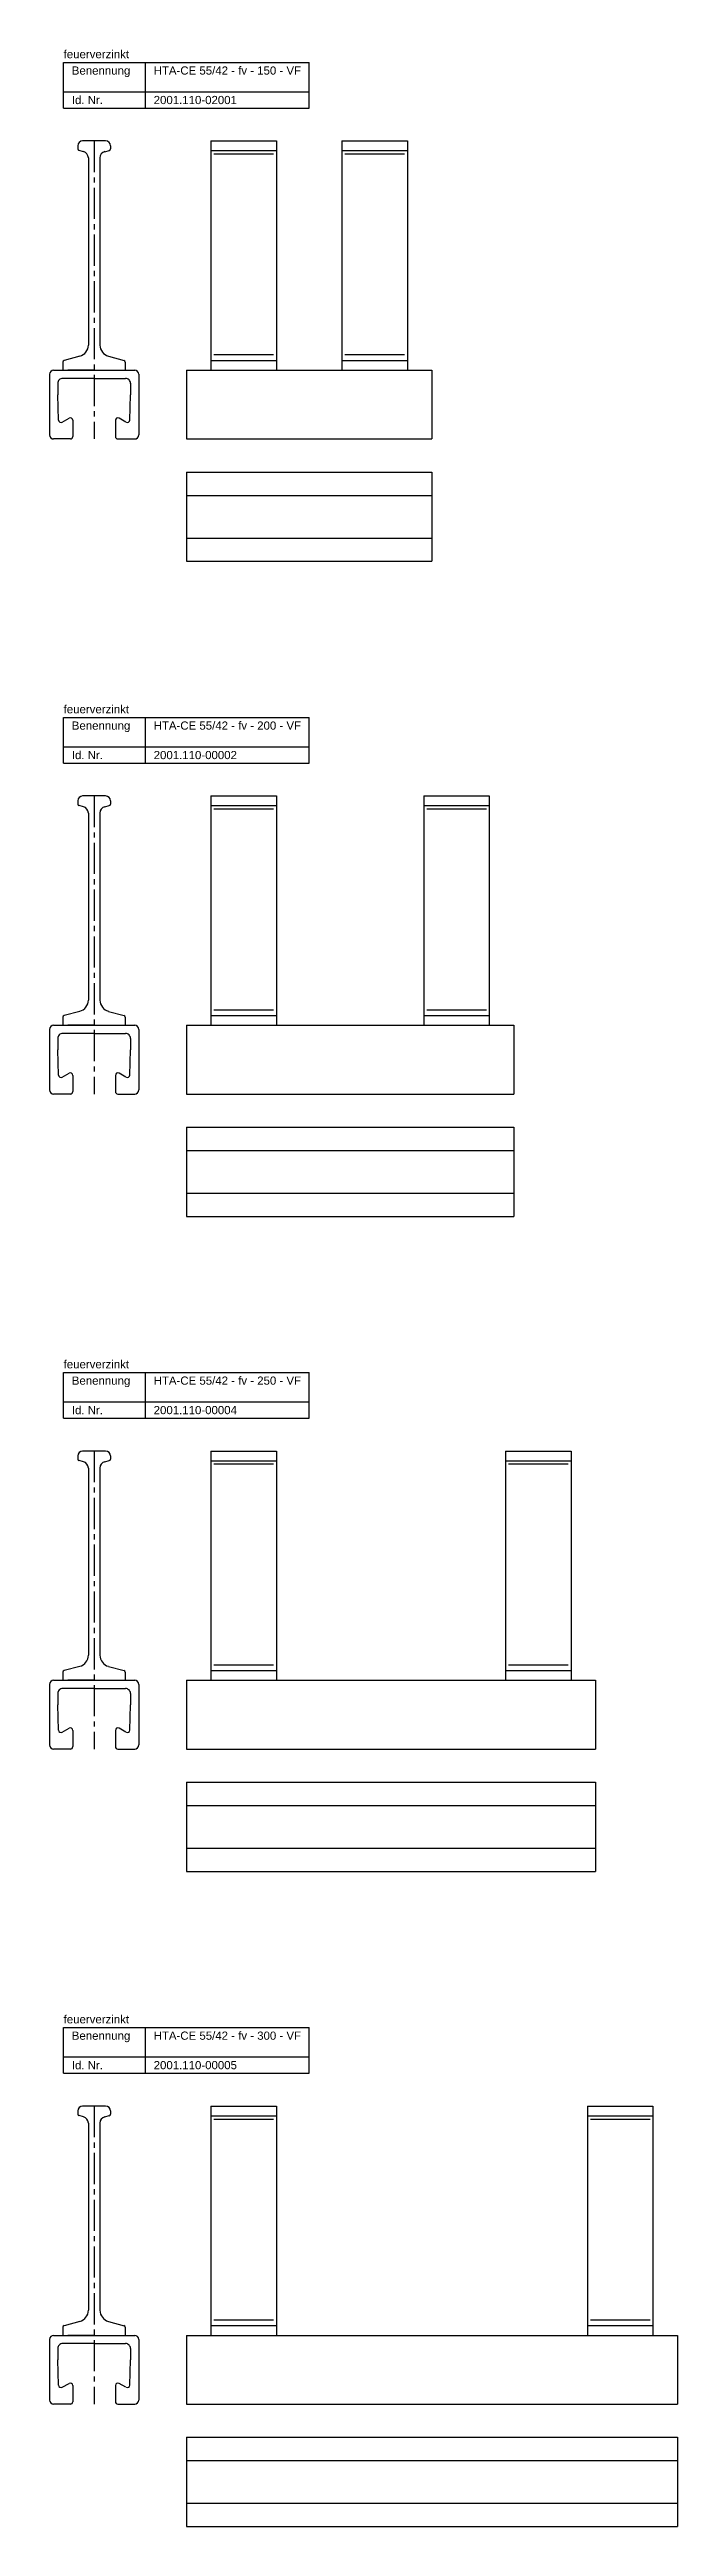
# Model space of a CAD drawing. Header units: millimetres. Extents: x 11325 to 17479, y -770 to 2743.
# Drawn here: x 11325 to 11709, y 1230 to 2743 of the extents above; entities that cross this region are included whole.
import ezdxf

# ---------------------------------------------------------------- set-up
doc = ezdxf.new("R2010")
doc.units = ezdxf.units.MM
doc.header["$LTSCALE"] = 0.1
doc.linetypes.add('MITTE2', pattern=[28.575, 19.05, -3.175, 3.175, -3.175])
doc.layers.add('Halfen', color=2, linetype='CONTINUOUS')
doc.styles.add('ARIAL50', font='arial.ttf', dxfattribs={"height": 5})

msp = doc.modelspace()

# ---------------------------------------------------------------- linework, layer by layer
at = {"layer": 'Halfen'}
for p, q in [((11333.7, 2735.2), (11483.7, 2735.2)), ((11333.7, 2707.2), (11333.7, 2735.2)), ((11383.7, 2707.2), (11383.7, 2735.2)), ((11483.7, 2707.2), (11483.7, 2735.2)), ((11333.7, 2717.2), (11483.7, 2717.2)), ((11333.7, 2707.2), (11483.7, 2707.2)), ((11342.3, 2684.2), (11342.3, 2682.3)), ((11345.8, 2680.6), (11343.1, 2681.4)), ((11359.3, 2687.2), (11345.3, 2687.2)), ((11358.8, 2680.6), (11361.6, 2681.4)), ((11362.3, 2684.2), (11362.3, 2682.3)), ((11423.7, 2687.2), (11463.7, 2687.2)), ((11423.7, 2687.2), (11423.7, 2547.2)), ((11423.7, 2681.3), (11463.7, 2681.3)), ((11463.7, 2687.2), (11463.7, 2547.2)), ((11503.7, 2687.2), (11543.7, 2687.2)), ((11503.7, 2687.2), (11503.7, 2547.2)), ((11503.7, 2681.3), (11543.7, 2681.3)), ((11543.7, 2687.2), (11543.7, 2547.2)), ((11348.8, 2676.8), (11348.8, 2562.5)), ((11355.9, 2676.8), (11355.9, 2562.5)), ((11325.1, 2544.7), (11325.1, 2515.2)), ((11327.6, 2547.2), (11377.1, 2547.2)), ((11352.3, 2542.2), (11333.1, 2542.2)), ((11333.3, 2552.2), (11333.3, 2547.2)), ((11343.6, 2555.7), (11334.1, 2553.1)), ((11352.3, 2547.2), (11336.3, 2547.2)), ((11352.3, 2542.2), (11371.5, 2542.2)), ((11361.1, 2555.7), (11370.6, 2553.1)), ((11371.3, 2552.2), (11371.3, 2547.2)), ((11379.6, 2544.7), (11379.6, 2515.2)), ((11408.7, 2547.2), (11558.7, 2547.2)), ((11408.7, 2547.2), (11408.7, 2505.2)), ((11423.7, 2553.2), (11463.7, 2553.2)), ((11503.7, 2553.2), (11543.7, 2553.2)), ((11508.7, 2547.2), (11558.7, 2547.2)), ((11558.7, 2547.2), (11558.7, 2505.2)), ((11330.1, 2539.2), (11330.1, 2532.2)), ((11330.6, 2516.7), (11330.1, 2532.2)), ((11374.1, 2516.7), (11374.5, 2532.2)), ((11374.5, 2539.2), (11374.5, 2532.2)), ((11325.1, 2515.2), (11325.1, 2507.7)), ((11332.8, 2515.5), (11337.1, 2517.9)), ((11339.3, 2516.6), (11339.3, 2506.7)), ((11365.3, 2516.6), (11365.3, 2506.7)), ((11371.8, 2515.5), (11367.6, 2517.9)), ((11379.6, 2515.2), (11379.6, 2507.7)), ((11337.8, 2505.2), (11327.6, 2505.2)), ((11366.8, 2505.2), (11377.1, 2505.2)), ((11408.7, 2505.2), (11558.7, 2505.2)), ((11508.7, 2505.2), (11558.7, 2505.2)), ((11408.7, 2485), (11558.7, 2485)), ((11408.7, 2485), (11408.7, 2430.5)), ((11558.7, 2485), (11558.7, 2430.5)), ((11408.7, 2470.7), (11558.7, 2470.7)), ((11408.7, 2444.7), (11558.7, 2444.7)), ((11408.7, 2430.5), (11558.7, 2430.5)), ((11333.7, 2335.2), (11483.7, 2335.2)), ((11333.7, 2307.2), (11333.7, 2335.2)), ((11383.7, 2307.2), (11383.7, 2335.2)), ((11483.7, 2307.2), (11483.7, 2335.2)), ((11333.7, 2317.2), (11483.7, 2317.2)), ((11333.7, 2307.2), (11483.7, 2307.2)), ((11342.3, 2284.2), (11342.3, 2282.3)), ((11359.3, 2287.2), (11345.3, 2287.2)), ((11362.3, 2284.2), (11362.3, 2282.3)), ((11423.7, 2287.2), (11463.7, 2287.2)), ((11423.7, 2287.2), (11423.7, 2147.2)), ((11463.7, 2287.2), (11463.7, 2147.2)), ((11553.7, 2287.2), (11593.7, 2287.2)), ((11553.7, 2287.2), (11553.7, 2147.2)), ((11593.7, 2287.2), (11593.7, 2147.2)), ((11345.8, 2280.6), (11343.1, 2281.4)), ((11348.8, 2276.8), (11348.8, 2162.5)), ((11355.9, 2276.8), (11355.9, 2162.5)), ((11358.8, 2280.6), (11361.6, 2281.4)), ((11423.7, 2281.3), (11463.7, 2281.3)), ((11553.7, 2281.3), (11593.7, 2281.3)), ((11333.3, 2152.2), (11333.3, 2147.2)), ((11343.6, 2155.7), (11334.1, 2153.1)), ((11361.1, 2155.7), (11370.6, 2153.1)), ((11371.3, 2152.2), (11371.3, 2147.2)), ((11423.7, 2153.2), (11463.7, 2153.2)), ((11553.7, 2153.2), (11593.7, 2153.2)), ((11325.1, 2144.7), (11325.1, 2115.2)), ((11327.6, 2147.2), (11377.1, 2147.2)), ((11330.1, 2139.2), (11330.1, 2132.2)), ((11352.3, 2142.2), (11333.1, 2142.2)), ((11352.3, 2147.2), (11336.3, 2147.2)), ((11352.3, 2142.2), (11371.5, 2142.2)), ((11374.5, 2139.2), (11374.5, 2132.2)), ((11379.6, 2144.7), (11379.6, 2115.2)), ((11408.7, 2147.2), (11608.7, 2147.2)), ((11408.7, 2147.2), (11408.7, 2105.2)), ((11558.7, 2147.2), (11608.7, 2147.2)), ((11608.7, 2147.2), (11608.7, 2105.2)), ((11330.6, 2116.7), (11330.1, 2132.2)), ((11332.8, 2115.5), (11337.1, 2117.9)), ((11371.8, 2115.5), (11367.6, 2117.9)), ((11374.1, 2116.7), (11374.5, 2132.2)), ((11325.1, 2115.2), (11325.1, 2107.7)), ((11337.8, 2105.2), (11327.6, 2105.2)), ((11339.3, 2116.6), (11339.3, 2106.7)), ((11365.3, 2116.6), (11365.3, 2106.7)), ((11366.8, 2105.2), (11377.1, 2105.2)), ((11379.6, 2115.2), (11379.6, 2107.7)), ((11408.7, 2105.2), (11608.7, 2105.2)), ((11558.7, 2105.2), (11608.7, 2105.2)), ((11408.7, 2085), (11608.7, 2085)), ((11408.7, 2085), (11408.7, 2030.5)), ((11608.7, 2085), (11608.7, 2030.5)), ((11408.7, 2070.7), (11608.7, 2070.7)), ((11408.7, 2044.7), (11608.7, 2044.7)), ((11408.7, 2030.5), (11608.7, 2030.5)), ((11333.7, 1935.2), (11483.7, 1935.2)), ((11333.7, 1907.2), (11333.7, 1935.2)), ((11383.7, 1907.2), (11383.7, 1935.2)), ((11483.7, 1907.2), (11483.7, 1935.2)), ((11333.7, 1917.2), (11483.7, 1917.2)), ((11333.7, 1907.2), (11483.7, 1907.2)), ((11342.3, 1884.2), (11342.3, 1882.3)), ((11345.8, 1880.6), (11343.1, 1881.4)), ((11359.3, 1887.2), (11345.3, 1887.2)), ((11348.8, 1876.8), (11348.8, 1762.5)), ((11355.9, 1876.8), (11355.9, 1762.5)), ((11358.8, 1880.6), (11361.6, 1881.4)), ((11362.3, 1884.2), (11362.3, 1882.3)), ((11423.7, 1887.2), (11463.7, 1887.2)), ((11423.7, 1887.2), (11423.7, 1747.2)), ((11423.7, 1881.3), (11463.7, 1881.3)), ((11463.7, 1887.2), (11463.7, 1747.2)), ((11603.7, 1887.2), (11643.7, 1887.2)), ((11603.7, 1887.2), (11603.7, 1747.2)), ((11603.7, 1881.3), (11643.7, 1881.3)), ((11643.7, 1887.2), (11643.7, 1747.2)), ((11343.6, 1755.7), (11334.1, 1753.1)), ((11361.1, 1755.7), (11370.6, 1753.1)), ((11325.1, 1744.7), (11325.1, 1715.2)), ((11327.6, 1747.2), (11377.1, 1747.2)), ((11352.3, 1742.2), (11333.1, 1742.2)), ((11333.3, 1752.2), (11333.3, 1747.2)), ((11352.3, 1747.2), (11336.3, 1747.2)), ((11352.3, 1742.2), (11371.5, 1742.2)), ((11371.3, 1752.2), (11371.3, 1747.2)), ((11379.6, 1744.7), (11379.6, 1715.2)), ((11408.7, 1747.2), (11658.7, 1747.2)), ((11408.7, 1747.2), (11408.7, 1705.2)), ((11423.7, 1753.2), (11463.7, 1753.2)), ((11603.7, 1753.2), (11643.7, 1753.2)), ((11608.7, 1747.2), (11658.7, 1747.2)), ((11658.7, 1747.2), (11658.7, 1705.2)), ((11330.1, 1739.2), (11330.1, 1732.2)), ((11330.6, 1716.7), (11330.1, 1732.2)), ((11374.1, 1716.7), (11374.5, 1732.2)), ((11374.5, 1739.2), (11374.5, 1732.2)), ((11325.1, 1715.2), (11325.1, 1707.7)), ((11332.8, 1715.5), (11337.1, 1717.9)), ((11339.3, 1716.6), (11339.3, 1706.7)), ((11365.3, 1716.6), (11365.3, 1706.7)), ((11371.8, 1715.5), (11367.6, 1717.9)), ((11379.6, 1715.2), (11379.6, 1707.7)), ((11337.8, 1705.2), (11327.6, 1705.2)), ((11366.8, 1705.2), (11377.1, 1705.2)), ((11408.7, 1705.2), (11658.7, 1705.2)), ((11608.7, 1705.2), (11658.7, 1705.2)), ((11408.7, 1685), (11658.7, 1685)), ((11408.7, 1685), (11408.7, 1630.5)), ((11658.7, 1685), (11658.7, 1630.5)), ((11408.7, 1670.7), (11658.7, 1670.7)), ((11408.7, 1644.7), (11658.7, 1644.7)), ((11408.7, 1630.5), (11658.7, 1630.5)), ((11333.7, 1535.2), (11483.7, 1535.2)), ((11333.7, 1507.2), (11333.7, 1535.2)), ((11383.7, 1507.2), (11383.7, 1535.2)), ((11483.7, 1507.2), (11483.7, 1535.2)), ((11333.7, 1517.2), (11483.7, 1517.2)), ((11333.7, 1507.2), (11483.7, 1507.2)), ((11342.3, 1484.2), (11342.3, 1482.3)), ((11359.3, 1487.2), (11345.3, 1487.2)), ((11362.3, 1484.2), (11362.3, 1482.3)), ((11423.7, 1487.2), (11463.7, 1487.2)), ((11423.7, 1487.2), (11423.7, 1347.2)), ((11463.7, 1487.2), (11463.7, 1347.2)), ((11653.7, 1487.2), (11693.7, 1487.2)), ((11653.7, 1487.2), (11653.7, 1347.2)), ((11693.7, 1487.2), (11693.7, 1347.2)), ((11345.8, 1480.6), (11343.1, 1481.4)), ((11348.8, 1476.8), (11348.8, 1362.5)), ((11355.9, 1476.8), (11355.9, 1362.5)), ((11358.8, 1480.6), (11361.6, 1481.4)), ((11423.7, 1481.3), (11463.7, 1481.3)), ((11653.7, 1481.3), (11693.7, 1481.3)), ((11327.6, 1347.2), (11377.1, 1347.2)), ((11333.3, 1352.2), (11333.3, 1347.2)), ((11343.6, 1355.7), (11334.1, 1353.1)), ((11352.3, 1347.2), (11336.3, 1347.2)), ((11361.1, 1355.7), (11370.6, 1353.1)), ((11371.3, 1352.2), (11371.3, 1347.2)), ((11408.7, 1347.2), (11708.7, 1347.2)), ((11408.7, 1347.2), (11408.7, 1305.2)), ((11423.7, 1353.2), (11463.7, 1353.2)), ((11653.7, 1353.2), (11693.7, 1353.2)), ((11658.7, 1347.2), (11708.7, 1347.2)), ((11708.7, 1347.2), (11708.7, 1305.2)), ((11325.1, 1344.7), (11325.1, 1315.2)), ((11330.1, 1339.2), (11330.1, 1332.2)), ((11330.6, 1316.7), (11330.1, 1332.2)), ((11352.3, 1342.2), (11333.1, 1342.2)), ((11352.3, 1342.2), (11371.5, 1342.2)), ((11374.1, 1316.7), (11374.5, 1332.2)), ((11374.5, 1339.2), (11374.5, 1332.2)), ((11379.6, 1344.7), (11379.6, 1315.2)), ((11332.8, 1315.5), (11337.1, 1317.9)), ((11339.3, 1316.6), (11339.3, 1306.7)), ((11365.3, 1316.6), (11365.3, 1306.7)), ((11371.8, 1315.5), (11367.6, 1317.9)), ((11325.1, 1315.2), (11325.1, 1307.7)), ((11337.8, 1305.2), (11327.6, 1305.2)), ((11366.8, 1305.2), (11377.1, 1305.2)), ((11379.6, 1315.2), (11379.6, 1307.7)), ((11408.7, 1305.2), (11708.7, 1305.2)), ((11658.7, 1305.2), (11708.7, 1305.2)), ((11408.7, 1285), (11708.7, 1285)), ((11408.7, 1285), (11408.7, 1230.5)), ((11408.7, 1270.7), (11708.7, 1270.7)), ((11708.7, 1285), (11708.7, 1230.5)), ((11408.7, 1244.7), (11708.7, 1244.7)), ((11408.7, 1230.5), (11708.7, 1230.5))]:
    msp.add_line(p, q, dxfattribs=at)
at = {"layer": 'Halfen', "color": 1, "linetype": 'MITTE2', "ltscale": 10}
for p, q in [((11352.3, 2687.2), (11352.3, 2505.2)), ((11352.3, 2287.2), (11352.3, 2105.2)), ((11352.3, 1887.2), (11352.3, 1705.2)), ((11352.3, 1487.2), (11352.3, 1305.2))]:
    msp.add_line(p, q, dxfattribs=at)
at = {"layer": 'Halfen', "color": 1}
for p, q in [((11425.5, 2679.3), (11462, 2679.3)), ((11505.5, 2679.3), (11542, 2679.3)), ((11425.5, 2556.7), (11462, 2556.7)), ((11505.5, 2556.7), (11542, 2556.7)), ((11425.5, 2279.3), (11462, 2279.3)), ((11555.5, 2279.3), (11592, 2279.3)), ((11425.5, 2156.7), (11462, 2156.7)), ((11555.5, 2156.7), (11592, 2156.7)), ((11425.5, 1879.3), (11462, 1879.3)), ((11605.5, 1879.3), (11642, 1879.3)), ((11425.5, 1756.7), (11462, 1756.7)), ((11605.5, 1756.7), (11642, 1756.7)), ((11425.5, 1479.3), (11462, 1479.3)), ((11655.5, 1479.3), (11692, 1479.3)), ((11425.5, 1356.7), (11462, 1356.7)), ((11655.5, 1356.7), (11692, 1356.7))]:
    msp.add_line(p, q, dxfattribs=at)
at = {"layer": 'Halfen'}
for centre, radius, start, end in [((11345.3, 2684.2), 3, 90, 180), ((11343.3, 2682.3), 1, 180, 255), ((11344.8, 2676.8), 4, 0, 75), ((11359.9, 2676.8), 4, 105, 180), ((11359.3, 2684.2), 3, 0, 90), ((11361.3, 2682.3), 1, 285, 0), ((11341.8, 2562.5), 7, 285, 0), ((11362.9, 2562.5), 7, 180, 255), ((11327.6, 2544.7), 2.5, 90, 180), ((11333.1, 2539.2), 3, 90, 181.1927), ((11334.3, 2552.2), 1, 105, 180), ((11370.3, 2552.2), 1, 0, 75), ((11371.5, 2539.2), 3, 358.8073, 90), ((11377.1, 2544.7), 2.5, 0, 90), ((11332.1, 2516.8), 1.5, 181.1927, 300), ((11337.8, 2516.6), 1.5, 0, 120), ((11366.8, 2516.6), 1.5, 60, 180), ((11372.6, 2516.8), 1.5, 240, 358.8073), ((11327.6, 2507.7), 2.5, 180, 270), ((11337.8, 2506.7), 1.5, 270, 0), ((11366.8, 2506.7), 1.5, 180, 270), ((11377.1, 2507.7), 2.5, 270, 0), ((11345.3, 2284.2), 3, 90, 180), ((11359.3, 2284.2), 3, 0, 90), ((11343.3, 2282.3), 1, 180, 255), ((11344.8, 2276.8), 4, 0, 75), ((11359.9, 2276.8), 4, 105, 180), ((11361.3, 2282.3), 1, 285, 0), ((11334.3, 2152.2), 1, 105, 180), ((11341.8, 2162.5), 7, 285, 0), ((11362.9, 2162.5), 7, 180, 255), ((11370.3, 2152.2), 1, 0, 75), ((11327.6, 2144.7), 2.5, 90, 180), ((11333.1, 2139.2), 3, 90, 181.1927), ((11371.5, 2139.2), 3, 358.8073, 90), ((11377.1, 2144.7), 2.5, 0, 90), ((11337.8, 2116.6), 1.5, 0, 120), ((11366.8, 2116.6), 1.5, 60, 180), ((11327.6, 2107.7), 2.5, 180, 270), ((11332.1, 2116.8), 1.5, 181.1927, 300), ((11337.8, 2106.7), 1.5, 270, 0), ((11366.8, 2106.7), 1.5, 180, 270), ((11372.6, 2116.8), 1.5, 240, 358.8073), ((11377.1, 2107.7), 2.5, 270, 0), ((11345.3, 1884.2), 3, 90, 180), ((11343.3, 1882.3), 1, 180, 255), ((11344.8, 1876.8), 4, 0, 75), ((11359.9, 1876.8), 4, 105, 180), ((11359.3, 1884.2), 3, 0, 90), ((11361.3, 1882.3), 1, 285, 0), ((11341.8, 1762.5), 7, 285, 0), ((11362.9, 1762.5), 7, 180, 255), ((11327.6, 1744.7), 2.5, 90, 180), ((11333.1, 1739.2), 3, 90, 181.1927), ((11334.3, 1752.2), 1, 105, 180), ((11370.3, 1752.2), 1, 0, 75), ((11371.5, 1739.2), 3, 358.8073, 90), ((11377.1, 1744.7), 2.5, 0, 90), ((11332.1, 1716.8), 1.5, 181.1927, 300), ((11337.8, 1716.6), 1.5, 0, 120), ((11366.8, 1716.6), 1.5, 60, 180), ((11372.6, 1716.8), 1.5, 240, 358.8073), ((11327.6, 1707.7), 2.5, 180, 270), ((11337.8, 1706.7), 1.5, 270, 0), ((11366.8, 1706.7), 1.5, 180, 270), ((11377.1, 1707.7), 2.5, 270, 0), ((11345.3, 1484.2), 3, 90, 180), ((11343.3, 1482.3), 1, 180, 255), ((11359.3, 1484.2), 3, 0, 90), ((11361.3, 1482.3), 1, 285, 0), ((11344.8, 1476.8), 4, 0, 75), ((11359.9, 1476.8), 4, 105, 180), ((11341.8, 1362.5), 7, 285, 0), ((11362.9, 1362.5), 7, 180, 255), ((11327.6, 1344.7), 2.5, 90, 180), ((11334.3, 1352.2), 1, 105, 180), ((11370.3, 1352.2), 1, 0, 75), ((11377.1, 1344.7), 2.5, 0, 90), ((11333.1, 1339.2), 3, 90, 181.1927), ((11371.5, 1339.2), 3, 358.8073, 90), ((11332.1, 1316.8), 1.5, 181.1927, 300), ((11337.8, 1316.6), 1.5, 0, 120), ((11366.8, 1316.6), 1.5, 60, 180), ((11372.6, 1316.8), 1.5, 240, 358.8073), ((11327.6, 1307.7), 2.5, 180, 270), ((11337.8, 1306.7), 1.5, 270, 0), ((11366.8, 1306.7), 1.5, 180, 270), ((11377.1, 1307.7), 2.5, 270, 0)]:
    msp.add_arc(centre, radius, start, end, dxfattribs=at)

# ---------------------------------------------------------------- texts
at = {"layer": 'Halfen', "style": 'ARIAL50'}
for s, p in [('feuerverzinkt', (11333.7, 2737.7)), ('Benennung', (11338.7, 2727.7)), ('HTA-CE 55/42 - fv - 150 - VF', (11388.7, 2727.7)), ('Id. Nr.', (11338.7, 2709.7)), ('2001.110-02001', (11388.7, 2709.7)), ('feuerverzinkt', (11333.7, 2337.7)), ('Benennung', (11338.7, 2327.7)), ('HTA-CE 55/42 - fv - 200 - VF', (11388.7, 2327.7)), ('Id. Nr.', (11338.7, 2309.7)), ('2001.110-00002', (11388.7, 2309.7)), ('feuerverzinkt', (11333.7, 1937.7)), ('Benennung', (11338.7, 1927.7)), ('HTA-CE 55/42 - fv - 250 - VF', (11388.7, 1927.7)), ('Id. Nr.', (11338.7, 1909.7)), ('2001.110-00004', (11388.7, 1909.7)), ('feuerverzinkt', (11333.7, 1537.7)), ('Benennung', (11338.7, 1527.7)), ('HTA-CE 55/42 - fv - 300 - VF', (11388.7, 1527.7)), ('Id. Nr.', (11338.7, 1509.7)), ('2001.110-00005', (11388.7, 1509.7))]:
    msp.add_text(s, height=5, dxfattribs=at).set_placement(p)

doc.saveas('drawing.dxf')
